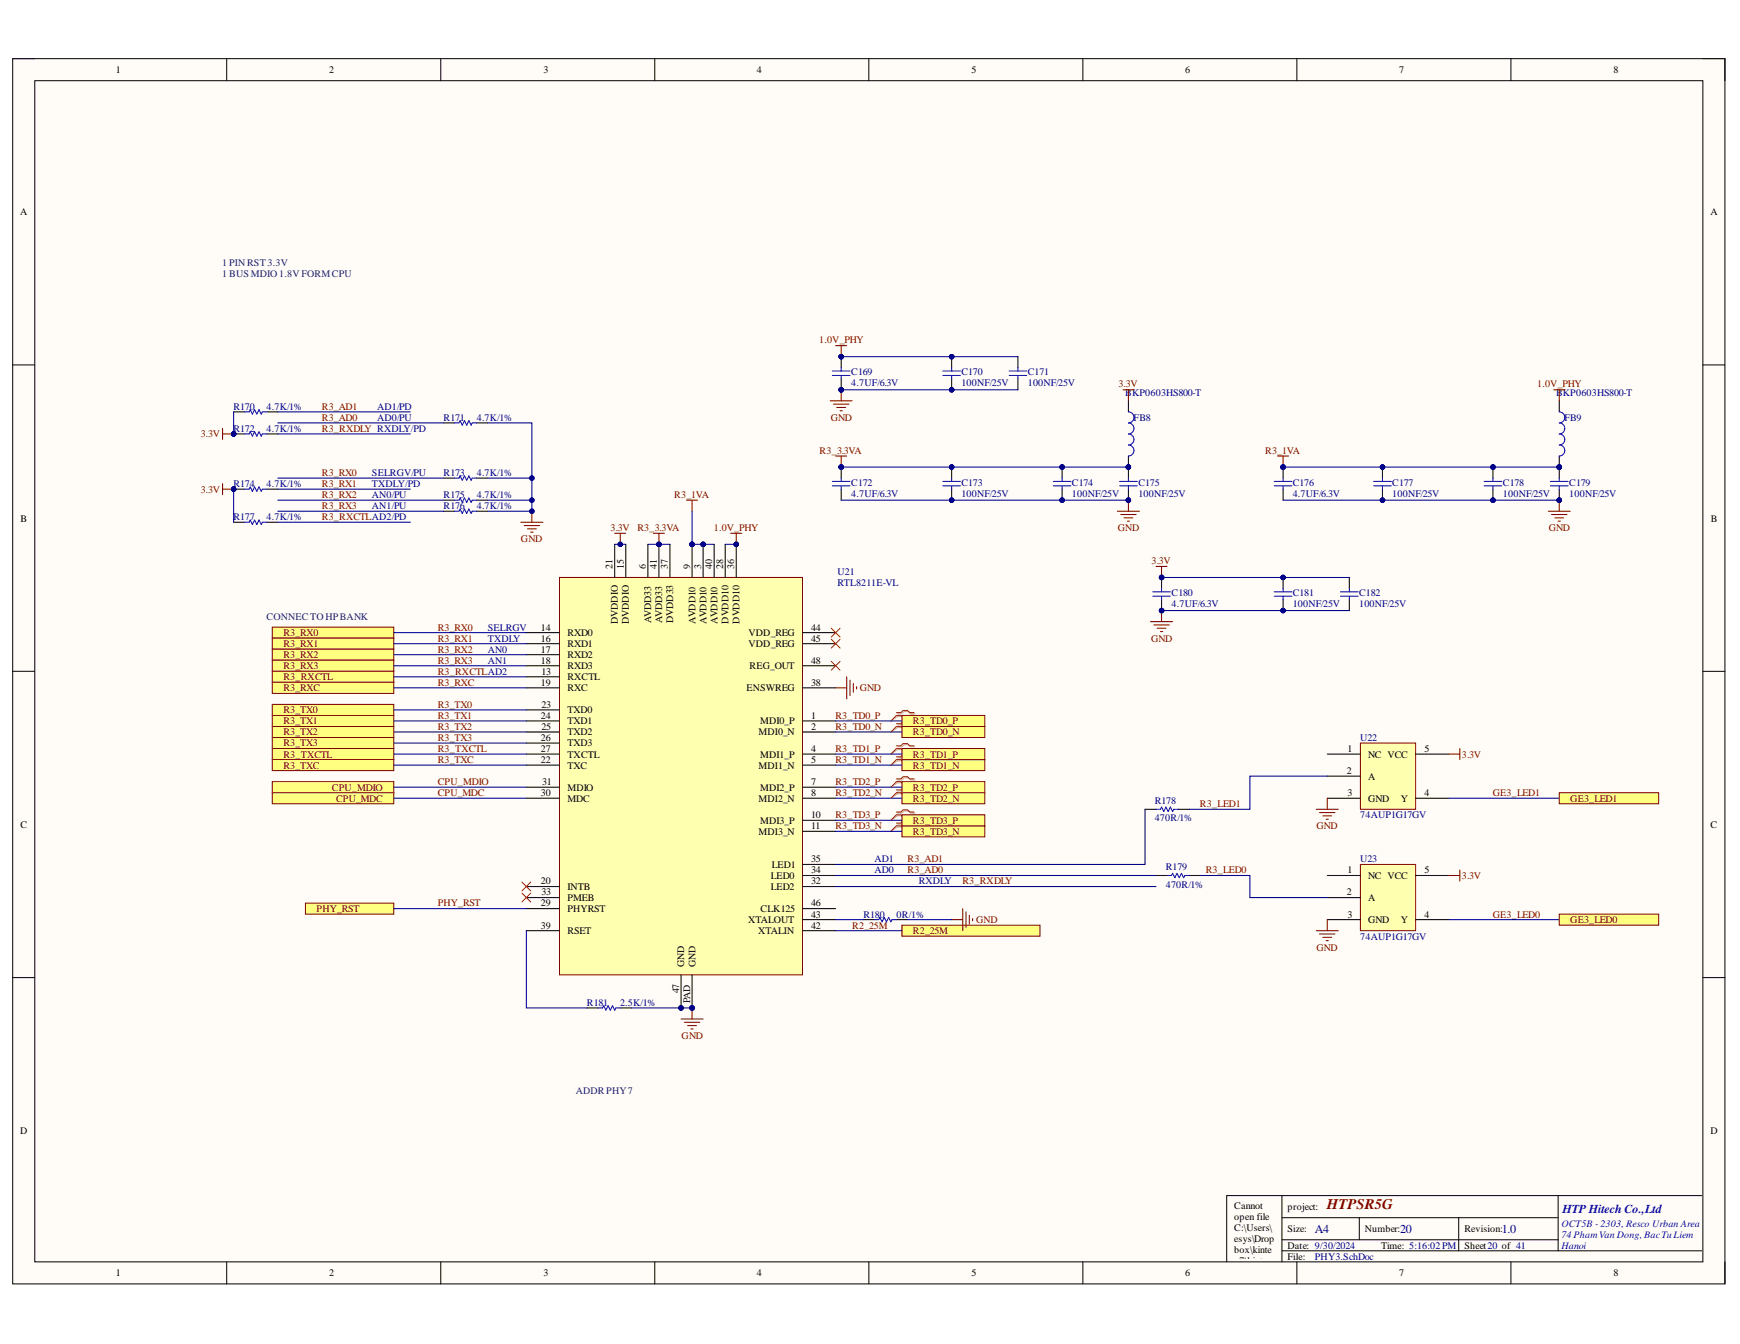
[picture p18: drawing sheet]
<svg xmlns="http://www.w3.org/2000/svg" width="279mm" height="216mm" viewBox="0 0 279 216" stroke-linecap="round" stroke-linejoin="round" font-family="sans-serif">
<defs><g id="words">
<text font-size="2.4" fill="#800000" x="213.1" y="194.2">HTPSR5G</text>
<text font-size="1.9" fill="#00f" x="250.9" y="194.8">HTP Hitech Co.,Ltd</text>
<g font-size="1.9" fill="#000080">
<text x="211.1" y="198">A4</text>
<text x="224.8" y="198">20</text>
<text x="241.2" y="198">1.0</text>
</g>
<g font-size="1.6">
<text x="18.6" y="11.8">1</text>
<text x="52.9" y="11.8">2</text>
<text x="87.3" y="11.8">3</text>
<text x="121.6" y="11.8">4</text>
<text x="156" y="11.8">5</text>
<text x="190.3" y="11.8">6</text>
<text x="224.7" y="11.8">7</text>
<text x="259.1" y="11.8">8</text>
<text x="3.2" y="34.6">A</text>
<text x="274.7" y="34.6">A</text>
<text x="3.3" y="83.8">B</text>
<text x="274.7" y="83.8">B</text>
<text x="98.4" y="91.3" transform="rotate(-90 98.4 91.3)">21</text>
<text x="100.2" y="91.3" transform="rotate(-90 100.2 91.3)">15</text>
<text x="103.7" y="91.3" transform="rotate(-90 103.7 91.3)">6</text>
<text x="105.5" y="91.3" transform="rotate(-90 105.5 91.3)">41</text>
<text x="107.3" y="91.3" transform="rotate(-90 107.3 91.3)">37</text>
<text x="110.8" y="91.3" transform="rotate(-90 110.8 91.3)">9</text>
<text x="112.6" y="91.3" transform="rotate(-90 112.6 91.3)">3</text>
<text x="114.4" y="91.3" transform="rotate(-90 114.4 91.3)">40</text>
<text x="116.1" y="91.3" transform="rotate(-90 116.1 91.3)">28</text>
<text x="117.9" y="91.3" transform="rotate(-90 117.9 91.3)">36</text>
<text x="86.9" y="101.3">14</text>
<text x="99.2" y="100.3" transform="rotate(-90 99.2 100.3)">DVDDIO</text>
<text x="101" y="100.3" transform="rotate(-90 101 100.3)">DVDDIO</text>
<text x="104.5" y="100.1" transform="rotate(-90 104.5 100.1)">AVDD33</text>
<text x="106.3" y="100.1" transform="rotate(-90 106.3 100.1)">AVDD33</text>
<text x="108.1" y="100.1" transform="rotate(-90 108.1 100.1)">DVDD33</text>
<text x="111.7" y="100.2" transform="rotate(-90 111.7 100.2)">AVDD10</text>
<text x="113.4" y="100.2" transform="rotate(-90 113.4 100.2)">AVDD10</text>
<text x="115.2" y="100.2" transform="rotate(-90 115.2 100.2)">AVDD10</text>
<text x="117" y="100.2" transform="rotate(-90 117 100.2)">DVDD10</text>
<text x="118.8" y="100.2" transform="rotate(-90 118.8 100.2)">DVDD10</text>
<text x="130.3" y="101.3">44</text>
<text x="86.9" y="103.1">16</text>
<text x="86.9" y="104.9">17</text>
<text x="86.9" y="106.6">18</text>
<text x="91.1" y="102.2">RXD0</text>
<text x="91.1" y="103.9">RXD1</text>
<text x="91.1" y="105.7">RXD2</text>
<text x="91.1" y="107.5">RXD3</text>
<text x="120.2" y="102.2">VDD_REG</text>
<text x="120.2" y="103.9">VDD_REG</text>
<text x="120.4" y="107.5">REG_OUT</text>
<text x="130.3" y="106.6">48</text>
<text x="130.3" y="103.1">45</text>
<text x="86.9" y="110.2">19</text>
<text x="87" y="108.4">13</text>
<text x="87" y="113.7">23</text>
<text x="91.1" y="109.3">RXCTL</text>
<text x="91.1" y="111">RXC</text>
<text x="119.9" y="111">ENSWREG</text>
<text x="130.3" y="110.2">38</text>
<text x="86.9" y="115.4">24</text>
<text x="86.9" y="119">26</text>
<text x="87" y="117.2">25</text>
<text x="91.1" y="114.6">TXD0</text>
<text x="91.1" y="116.4">TXD1</text>
<text x="91.1" y="118.1">TXD2</text>
<text x="91.1" y="119.9">TXD3</text>
<text x="121.8" y="118.1">MDI0_N</text>
<text x="122.1" y="116.4">MDI0_P</text>
<text x="130.3" y="115.4">1</text>
<text x="130.3" y="117.2">2</text>
<text x="86.9" y="120.8">27</text>
<text x="86.9" y="122.5">22</text>
<text x="91.1" y="121.7">TXCTL</text>
<text x="91.1" y="123.5">TXC</text>
<text x="121.8" y="123.5">MDI1_N</text>
<text x="122.1" y="121.7">MDI1_P</text>
<text x="130.3" y="120.8">4</text>
<text x="130.3" y="122.5">5</text>
<text x="216.3" y="124.3">2</text>
<text x="216.4" y="120.8">1</text>
<text x="219.7" y="121.7">NC VCC</text>
<text x="219.7" y="125.2">A</text>
<text x="228.7" y="120.8">5</text>
<text x="86.9" y="127.9">30</text>
<text x="87" y="126.1">31</text>
<text x="91.1" y="127">MDIO</text>
<text x="91.1" y="128.8">MDC</text>
<text x="121.8" y="128.8">MDI2_N</text>
<text x="122.1" y="127">MDI2_P</text>
<text x="130.3" y="126.1">7</text>
<text x="130.3" y="127.9">8</text>
<text x="130.3" y="131.4">10</text>
<text x="216.4" y="127.9">3</text>
<text x="219.7" y="128.8">GND</text>
<text x="224.9" y="128.8">Y</text>
<text x="228.7" y="127.9">4</text>
<text x="3.3" y="133">C</text>
<text x="121.8" y="134.1">MDI3_N</text>
<text x="122.1" y="132.3">MDI3_P</text>
<text x="130.3" y="133.2">11</text>
<text x="274.7" y="133">C</text>
<text x="86.9" y="142.1">20</text>
<text x="87" y="143.8">33</text>
<text x="91.1" y="142.9">INTB</text>
<text x="123.8" y="141.2">LED0</text>
<text x="123.8" y="142.9">LED2</text>
<text x="123.9" y="139.4">LED1</text>
<text x="130.3" y="138.5">35</text>
<text x="130.3" y="140.3">34</text>
<text x="130.3" y="142.1">32</text>
<text x="216.3" y="143.8">2</text>
<text x="216.4" y="140.3">1</text>
<text x="219.7" y="141.2">NC VCC</text>
<text x="228.7" y="140.3">5</text>
<text x="86.9" y="145.6">29</text>
<text x="86.9" y="149.2">39</text>
<text x="91.1" y="144.7">PMEB</text>
<text x="91.1" y="146.5">PHYRST</text>
<text x="120.1" y="148.2">XTALOUT</text>
<text x="122.1" y="146.5">CLK125</text>
<text x="130.3" y="149.2">42</text>
<text x="130.3" y="147.4">43</text>
<text x="130.3" y="145.6">46</text>
<text x="216.4" y="147.4">3</text>
<text x="219.7" y="144.7">A</text>
<text x="219.7" y="148.2">GND</text>
<text x="224.9" y="148.2">Y</text>
<text x="228.7" y="147.4">4</text>
<text x="91.1" y="150">RSET</text>
<text x="109.9" y="155.3" transform="rotate(-90 109.9 155.3)">GND</text>
<text x="111.7" y="155.3" transform="rotate(-90 111.7 155.3)">GND</text>
<text x="121.7" y="150">XTALIN</text>
<text x="109" y="159.6" transform="rotate(-90 109 159.6)">47</text>
<text x="110.8" y="161.2" transform="rotate(-90 110.8 161.2)">PAD</text>
<text x="3.2" y="182.1">D</text>
<text x="274.7" y="182.1">D</text>
<text x="198.2" y="194.2">Cannot</text>
<text x="198.2" y="196">open file</text>
<text x="198.2" y="197.7">C:\Users\</text>
<text x="206.7" y="194.4">project:</text>
<text x="206.7" y="198">Size:</text>
<text x="219.2" y="198">Number:</text>
<text x="235.2" y="198">Revision:</text>
<text x="198.2" y="199.5">esys\Drop</text>
<text x="198.2" y="201.3">box\kinte</text>
<text x="198.2" y="203">x7\kintex</text>
<text x="206.7" y="200.6">Date: 9/30/2024</text>
<text x="206.7" y="202.4">File:</text>
<text x="221.8" y="200.6">Time: 5:16:02 PM</text>
<text x="235.2" y="200.6">Sheet20 of 41</text>
<text x="18.6" y="205">1</text>
<text x="52.9" y="205">2</text>
<text x="87.3" y="205">3</text>
<text x="121.6" y="205">4</text>
<text x="156" y="205">5</text>
<text x="190.3" y="205">6</text>
<text x="198.2" y="206.6">O.jpg.</text>
<text x="224.7" y="205">7</text>
<text x="259.1" y="205">8</text>
</g>
<g font-size="1.6" fill="#073763">
<text x="35.7" y="42.8">1 PIN RST 3.3V</text>
<text x="35.7" y="44.6">1 BUS MDIO 1.8V FORMCPU</text>
<text x="42.8" y="99.5">CONNEC TO HPBANK</text>
<text x="92.5" y="175.7">ADDR PHY7</text>
</g>
<g font-size="1.6" fill="#800000">
<text x="131.5" y="55.1">1.0V_PHY</text>
<text x="51.7" y="65.8">R3_AD1</text>
<text x="179.6" y="62.2">3.3V</text>
<text x="246.8" y="62.2">1.0V_PHY</text>
<text x="32.2" y="70.3">3.3V</text>
<text x="51.7" y="67.6">R3_AD0</text>
<text x="51.7" y="69.3">R3_RXDLY RXDLY/PD</text>
<text x="133.4" y="67.6">GND</text>
<text x="51.7" y="76.4">R3_RX0</text>
<text x="131.6" y="72.9">R3_3.3VA</text>
<text x="203.2" y="72.9">R3_1VA</text>
<text x="32.2" y="79.2">3.3V</text>
<text x="51.7" y="78.2">R3_RX1</text>
<text x="51.7" y="80">R3_RX2</text>
<text x="51.7" y="81.8">R3_RX3</text>
<text x="51.7" y="83.6">R3_RXCTLAD2/PD</text>
<text x="108.3" y="80">R3_1VA</text>
<text x="83.7" y="87.1">GND</text>
<text x="98" y="85.3">3.3V</text>
<text x="102.4" y="85.3">R3_3.3VA</text>
<text x="114.6" y="85.3">1.0V_PHY</text>
<text x="179.5" y="85.3">GND</text>
<text x="248.7" y="85.3">GND</text>
<text x="184.9" y="90.7">3.3V</text>
<text x="70.3" y="101.3">R3_RX0</text>
<text x="45.5" y="102.2">R3_RX0</text>
<text x="45.5" y="103.9">R3_RX1</text>
<text x="45.5" y="105.7">R3_RX2</text>
<text x="45.5" y="107.5">R3_RX3</text>
<text x="70.3" y="103.1">R3_RX1</text>
<text x="70.3" y="104.9">R3_RX2</text>
<text x="70.3" y="106.6">R3_RX3</text>
<text x="184.8" y="103.1">GND</text>
<text x="45.5" y="109.3">R3_RXCTL</text>
<text x="45.5" y="111">R3_RXC</text>
<text x="70.3" y="108.4">R3_RXCTLAD2</text>
<text x="70.3" y="110.2">R3_RXC</text>
<text x="70.3" y="113.7">R3_TX0</text>
<text x="138" y="111">GND</text>
<text x="45.5" y="114.6">R3_TX0</text>
<text x="45.5" y="116.4">R3_TX1</text>
<text x="45.5" y="118.1">R3_TX2</text>
<text x="45.5" y="119.9">R3_TX3</text>
<text x="70.3" y="115.4">R3_TX1</text>
<text x="70.3" y="117.2">R3_TX2</text>
<text x="70.3" y="119">R3_TX3</text>
<text x="134.2" y="115.4">R3_TD0_P</text>
<text x="134.2" y="117.2">R3_TD0_N</text>
<text x="146.6" y="116.4">R3_TD0_P</text>
<text x="146.6" y="118.1">R3_TD0_N</text>
<text x="45.5" y="121.7">R3_TXCTL</text>
<text x="45.5" y="123.5">R3_TXC</text>
<text x="70.3" y="120.8">R3_TXCTL</text>
<text x="70.3" y="122.5">R3_TXC</text>
<text x="134.2" y="122.5">R3_TD1_N</text>
<text x="134.2" y="120.8">R3_TD1_P</text>
<text x="146.6" y="123.5">R3_TD1_N</text>
<text x="146.6" y="121.7">R3_TD1_P</text>
<text x="234.7" y="121.7">3.3V</text>
<text x="53.3" y="127">CPU_MDIO</text>
<text x="54" y="128.8">CPU_MDC</text>
<text x="70.3" y="126.1">CPU_MDIO</text>
<text x="70.3" y="127.9">CPU_MDC</text>
<text x="134.2" y="126.1">R3_TD2_P</text>
<text x="134.2" y="127.9">R3_TD2_N</text>
<text x="134.2" y="131.4">R3_TD3_P</text>
<text x="146.6" y="127">R3_TD2_P</text>
<text x="146.6" y="128.8">R3_TD2_N</text>
<text x="192.7" y="129.6">R3_LED1</text>
<text x="239.7" y="127.9">GE3_LED1</text>
<text x="252.2" y="128.8">GE3_LED1</text>
<text x="134.2" y="133.2">R3_TD3_N</text>
<text x="146.6" y="134.1">R3_TD3_N</text>
<text x="146.6" y="132.3">R3_TD3_P</text>
<text x="211.4" y="133.2">GND</text>
<text x="145.7" y="140.3">R3_AD0</text>
<text x="145.7" y="138.5">R3_AD1</text>
<text x="154.5" y="142.1">R3_RXDLY</text>
<text x="193.6" y="140.3">R3_LED0</text>
<text x="234.7" y="141.2">3.3V</text>
<text x="50.8" y="146.5">PHY_RST</text>
<text x="70.3" y="145.6">PHY_RST</text>
<text x="136.9" y="149.2">R2_25M</text>
<text x="156.7" y="148.2">GND</text>
<text x="239.7" y="147.4">GE3_LED0</text>
<text x="252.2" y="148.2">GE3_LED0</text>
<text x="146.6" y="150">R2_25M</text>
<text x="211.4" y="152.7">GND</text>
<text x="109.5" y="166.9">GND</text>
</g>
<g font-size="1.6" fill="#000080">
<text x="37.5" y="65.8">R170</text>
<text x="42.8" y="65.8">4.7K/1%</text>
<text x="60.6" y="65.8">AD1/PD</text>
<text x="136.7" y="62.1">4.7UF/6.3V</text>
<text x="136.7" y="60.3">C169</text>
<text x="154.4" y="62.1">100NF/25V</text>
<text x="154.4" y="60.3">C170</text>
<text x="165" y="62.1">100NF/25V</text>
<text x="165" y="60.3">C171</text>
<text x="180.7" y="63.7">BKP0603HS800-T</text>
<text x="249.9" y="63.7">BKP0603HS800-T</text>
<text x="37.5" y="69.3">R172</text>
<text x="42.8" y="69.3">4.7K/1%</text>
<text x="60.6" y="67.6">AD0/PU</text>
<text x="71.2" y="67.6">R171</text>
<text x="76.6" y="67.6">4.7K/1%</text>
<text x="182" y="67.6">FB8</text>
<text x="251.2" y="67.6">FB9</text>
<text x="59.7" y="76.4">SELRGV/PU</text>
<text x="71.2" y="76.4">R173</text>
<text x="76.6" y="76.4">4.7K/1%</text>
<text x="37.5" y="78.2">R174</text>
<text x="37.5" y="83.6">R177</text>
<text x="42.8" y="78.2">4.7K/1%</text>
<text x="42.8" y="83.6">4.7K/1%</text>
<text x="59.7" y="78.2">TXDLY/PD</text>
<text x="59.7" y="80">AN0/PU</text>
<text x="59.7" y="81.8">AN1/PU</text>
<text x="71.2" y="80">R175</text>
<text x="71.2" y="81.8">R176</text>
<text x="76.6" y="80">4.7K/1%</text>
<text x="76.6" y="81.8">4.7K/1%</text>
<text x="136.7" y="79.8">4.7UF/6.3V</text>
<text x="136.7" y="78.1">C172</text>
<text x="154.4" y="79.8">100NF/25V</text>
<text x="154.4" y="78.1">C173</text>
<text x="172.1" y="79.8">100NF/25V</text>
<text x="172.1" y="78.1">C174</text>
<text x="182.8" y="79.8">100NF/25V</text>
<text x="182.8" y="78.1">C175</text>
<text x="207.6" y="79.8">4.7UF/6.3V</text>
<text x="207.6" y="78.1">C176</text>
<text x="223.6" y="79.8">100NF/25V</text>
<text x="223.6" y="78.1">C177</text>
<text x="241.3" y="79.8">100NF/25V</text>
<text x="241.3" y="78.1">C178</text>
<text x="252" y="79.8">100NF/25V</text>
<text x="252" y="78.1">C179</text>
<text x="134.5" y="92.4">U21</text>
<text x="134.5" y="94.2">RTL8211E-VL</text>
<text x="188.1" y="95.8">C180</text>
<text x="207.6" y="95.8">C181</text>
<text x="218.2" y="95.8">C182</text>
<text x="78.3" y="101.3">SELRGV</text>
<text x="188.1" y="97.6">4.7UF/6.3V</text>
<text x="207.6" y="97.6">100NF/25V</text>
<text x="218.2" y="97.6">100NF/25V</text>
<text x="78.3" y="103.1">TXDLY</text>
<text x="78.3" y="104.9">AN0</text>
<text x="78.3" y="106.6">AN1</text>
<text x="218.4" y="119">U22</text>
<text x="185.4" y="131.9">470R/1%</text>
<text x="185.4" y="129.1">R178</text>
<text x="218.4" y="131.4">74AUP1G17GV</text>
<text x="140.4" y="140.3">AD0</text>
<text x="140.4" y="138.5">AD1</text>
<text x="147.5" y="142.1">RXDLY</text>
<text x="187.2" y="142.6">470R/1%</text>
<text x="187.2" y="139.8">R179</text>
<text x="218.4" y="138.5">U23</text>
<text x="138.6" y="147.4">R180</text>
<text x="144" y="147.4">0R/1%</text>
<text x="218.4" y="150.9">74AUP1G17GV</text>
<text x="94.2" y="161.6">R181</text>
<text x="99.6" y="161.6">2.5K/1%</text>
<text x="211.1" y="202.4">PHY3.SchDoc</text>
</g>
<g font-size="1.6" fill="#00f">
<text x="250.7" y="197">OCT5B - 2303, Resco Urban Area</text>
<text x="250.7" y="198.8">74 Pham Van Dong,BacTu Liem</text>
<text x="250.7" y="200.6">Hanoi</text>
</g>
</g></defs>
<path d="M2 9.4h275v196.8h-275z" fill-rule="evenodd" fill="#fffcf8"/>
<path d="M2 9.4h275v196.8h-275z" fill="none" stroke="#000" stroke-width=".16"/>
<path d="M5.6 13h267.8v189.7h-267.8z" fill-rule="evenodd" fill="#fffcf8"/>
<g fill="none" stroke="#000" stroke-width=".16">
<path d="M2 9.4h3.6M5.6 13h267.8v189.7h-267.8zM36.4 9.4v3.6M70.8 9.4v3.6M105.1 9.4v3.6M139.5 9.4v3.6M173.9 9.4v3.6M208.2 9.4v3.6M242.6 9.4v3.6M273.4 9.4h3.6v3.6M2 58.6h3.6M273.4 58.6h3.6"/>
<path d="M2 107.8h3.6M273.4 107.8h3.6M2 157h3.6M273.4 157h3.6M36.4 202.7v3.5M70.8 202.7v3.5M105.1 202.7v3.5M139.5 202.7v3.5M173.9 202.7v3.5M208.2 202.7v3.5M242.6 202.7v3.5M277 202.7v3.5"/>
</g>
<circle cx="109.4" cy="161.9" r=".36" fill="#000080"/>
<circle cx="109.4" cy="161.9" r=".36" fill="none" stroke="#000080" stroke-width=".16"/>
<circle cx="111.1" cy="161.9" r=".35" fill="#000080"/>
<circle cx="111.1" cy="161.9" r=".35" fill="none" stroke="#000080" stroke-width=".16"/>
<circle cx="105.8" cy="87.4" r=".36" fill="#000080"/>
<circle cx="105.8" cy="87.4" r=".36" fill="none" stroke="#000080" stroke-width=".16"/>
<circle cx="111.1" cy="87.4" r=".35" fill="#000080"/>
<circle cx="111.1" cy="87.4" r=".35" fill="none" stroke="#000080" stroke-width=".16"/>
<circle cx="112.9" cy="87.4" r=".35" fill="#000080"/>
<circle cx="112.9" cy="87.4" r=".35" fill="none" stroke="#000080" stroke-width=".16"/>
<circle cx="118.2" cy="87.4" r=".35" fill="#000080"/>
<circle cx="118.2" cy="87.4" r=".35" fill="none" stroke="#000080" stroke-width=".16"/>
<path d="M89.8 92.8h39.1v63.8h-39.1z" fill-rule="evenodd" fill="#ffffb0"/>
<path d="M89.8 92.8h39.1v63.8h-39.1z" fill="none" stroke="#800000" stroke-width=".16"/>
<g fill="none" stroke="#000" stroke-width=".17">
<path d="M84.5 101.6h5.3M84.5 103.4h5.3M84.5 105.2h5.3M84.5 106.9h5.3M84.5 108.7h5.3M84.5 110.5h5.3M84.5 114h5.3M84.5 115.8h5.3M84.5 117.6h5.3M84.5 119.4h5.3M128.9 110.5h5.3M84.5 121.1h5.3"/>
<path d="M84.5 122.9h5.3M84.5 126.5h5.3M84.5 128.2h5.3M84.5 142.4h5.3M84.5 144.2h5.3M84.5 146h5.3M109.4 156.6v5.3M128.9 146h5.3M128.9 149.5h5.3M128.9 147.7h5.3"/>
</g>
<circle cx="109.4" cy="161.9" r=".36" fill="#000080"/>
<circle cx="109.4" cy="161.9" r=".36" fill="none" stroke="#000080" stroke-width=".16"/>
<path d="M111.1 156.6v5.3" fill="none" stroke="#000" stroke-width=".17"/>
<circle cx="111.1" cy="161.9" r=".35" fill="#000080"/>
<circle cx="111.1" cy="161.9" r=".35" fill="none" stroke="#000080" stroke-width=".16"/>
<g fill="none" stroke="#000" stroke-width=".17">
<path d="M104 87.4v5.4M105.8 87.4v5.4M128.9 106.9h5.3M128.9 115.8h5.3M128.9 117.6h5.3M128.9 101.6h5.3M128.9 103.4h5.3M128.9 138.9h5.3M128.9 121.1h5.3M128.9 122.9h5.3M128.9 126.5h5.3M128.9 128.2h5.3"/>
<path d="M128.9 131.8h5.3M128.9 133.5h5.3M84.5 149.5h5.3M128.9 140.6h5.3M128.9 142.4h5.3"/>
</g>
<circle cx="105.8" cy="87.4" r=".36" fill="#000080"/>
<circle cx="105.8" cy="87.4" r=".36" fill="none" stroke="#000080" stroke-width=".16"/>
<path d="M111.1 87.4v5.4" fill="none" stroke="#000" stroke-width=".17"/>
<circle cx="111.1" cy="87.4" r=".35" fill="#000080"/>
<circle cx="111.1" cy="87.4" r=".35" fill="none" stroke="#000080" stroke-width=".16"/>
<path d="M112.9 87.4v5.4" fill="none" stroke="#000" stroke-width=".17"/>
<circle cx="112.9" cy="87.4" r=".35" fill="#000080"/>
<circle cx="112.9" cy="87.4" r=".35" fill="none" stroke="#000080" stroke-width=".16"/>
<path d="M98.7 87.4v5.4M100.5 87.4v5.4M114.7 87.4v5.4M116.4 87.4v5.4M118.2 87.4v5.4" fill="none" stroke="#000" stroke-width=".17"/>
<circle cx="118.2" cy="87.4" r=".35" fill="#000080"/>
<circle cx="118.2" cy="87.4" r=".35" fill="none" stroke="#000080" stroke-width=".16"/>
<path d="M107.6 87.4v5.4" fill="none" stroke="#000" stroke-width=".17"/>
<path d="M109.4 163.7h3.5M109.9 164.2h2.5M110.4 164.8h1.4M111 165.3h.3M111.1 161.9v1.8" fill="none" stroke="#800000" stroke-width=".17"/>
<circle cx="111.1" cy="161.9" r=".35" fill="#000080"/>
<circle cx="111.1" cy="161.9" r=".35" fill="none" stroke="#000080" stroke-width=".16"/>
<path d="M133.5 100.9l1.4 1.4M133.5 102.7l1.4 1.4M133.5 106.2l1.4 1.5M134.9 100.9l-1.4 1.4M134.9 102.7l-1.4 1.4M134.9 106.2l-1.4 1.5M83.8 143.5l1.4 1.4M85.2 143.5l-1.4 1.4" fill="none" stroke="#f00" stroke-width=".16"/>
<path d="M104.9 85.7h1.8M105.8 85.7v1.7M134.2 110.5h1.8M136 108.7v3.6M136.5 109.3v2.4M137 109.8v1.4M137.6 110.3v.4" fill="none" stroke="#800000" stroke-width=".17"/>
<circle cx="105.8" cy="87.4" r=".36" fill="#000080"/>
<circle cx="105.8" cy="87.4" r=".36" fill="none" stroke="#000080" stroke-width=".16"/>
<path d="M43.7 100.7h19.5v1.8h-19.5z" fill-rule="evenodd" fill="#ffff80"/>
<path d="M43.7 100.7h19.5v1.8h-19.5z" fill="none" stroke="#800000" stroke-width=".16"/>
<path d="M43.7 102.5h19.5v1.8h-19.5z" fill-rule="evenodd" fill="#ffff80"/>
<path d="M43.7 102.5h19.5v1.8h-19.5z" fill="none" stroke="#800000" stroke-width=".16"/>
<path d="M43.7 104.3h19.5v1.8h-19.5z" fill-rule="evenodd" fill="#ffff80"/>
<path d="M43.7 104.3h19.5v1.8h-19.5z" fill="none" stroke="#800000" stroke-width=".16"/>
<path d="M43.7 106.1h19.5v1.7h-19.5z" fill-rule="evenodd" fill="#ffff80"/>
<path d="M43.7 106.1h19.5v1.7h-19.5z" fill="none" stroke="#800000" stroke-width=".16"/>
<path d="M43.7 107.8h19.5v1.8h-19.5z" fill-rule="evenodd" fill="#ffff80"/>
<path d="M43.7 107.8h19.5v1.8h-19.5z" fill="none" stroke="#800000" stroke-width=".16"/>
<path d="M43.7 109.6h19.5v1.8h-19.5z" fill-rule="evenodd" fill="#ffff80"/>
<path d="M43.7 109.6h19.5v1.8h-19.5z" fill="none" stroke="#800000" stroke-width=".16"/>
<path d="M43.7 113.2h19.5v1.7h-19.5z" fill-rule="evenodd" fill="#ffff80"/>
<path d="M43.7 113.2h19.5v1.7h-19.5z" fill="none" stroke="#800000" stroke-width=".16"/>
<path d="M43.7 114.9h19.5v1.8h-19.5z" fill-rule="evenodd" fill="#ffff80"/>
<path d="M43.7 114.9h19.5v1.8h-19.5z" fill="none" stroke="#800000" stroke-width=".16"/>
<path d="M43.7 116.7h19.5v1.8h-19.5z" fill-rule="evenodd" fill="#ffff80"/>
<path d="M43.7 116.7h19.5v1.8h-19.5z" fill="none" stroke="#800000" stroke-width=".16"/>
<path d="M43.7 118.5h19.5v1.7h-19.5z" fill-rule="evenodd" fill="#ffff80"/>
<path d="M43.7 118.5h19.5v1.7h-19.5z" fill="none" stroke="#800000" stroke-width=".16"/>
<path d="M43.7 120.2h19.5v1.8h-19.5z" fill-rule="evenodd" fill="#ffff80"/>
<path d="M43.7 120.2h19.5v1.8h-19.5z" fill="none" stroke="#800000" stroke-width=".16"/>
<path d="M43.7 122h19.5v1.8h-19.5z" fill-rule="evenodd" fill="#ffff80"/>
<path d="M43.7 122h19.5v1.8h-19.5z" fill="none" stroke="#800000" stroke-width=".16"/>
<g fill="none" stroke="#d0a19e" stroke-width=".17">
<path d="M144.1 114.7h.7l.4-.4h.7l.4 .4h.7M144.1 115.1h.7l.4 .4h.7l.4-.4h.7M144.1 116.4h.7l.4-.3h.7l.4 .3h.7M144.1 116.9h.7l.4 .3h.7l.4-.3h.7M144.1 120h.7l.4-.4h.7l.4 .4h.7M144.1 120.4h.7l.4 .4h.7l.4-.4h.7M144.1 121.8h.7l.4-.4h.7l.4 .4h.7M144.1 122.2h.7l.4 .4h.7l.4-.4h.7M144.1 125.3h.7l.4-.4h.7l.4 .4h.7M144.1 125.7h.7l.4 .4h.7l.4-.4h.7M144.1 127.1h.7l.4-.4h.7l.4 .4h.7M144.1 127.5h.7l.4 .4h.7l.4-.4h.7"/>
<path d="M144.1 130.6h.7l.4-.3h.7l.4 .3h.7M144.1 131.1h.7l.4 .3h.7l.4-.3h.7M144.1 132.4h.7l.4-.4h.7l.4 .4h.7M144.1 132.8h.7l.4 .4h.7l.4-.4h.7"/>
</g>
<path d="M144.1 115.1l-1 .7M144.1 116.9l-1 .7M144.1 120.4l-1 .7M144.1 122.2l-1 .7M144.1 125.7l-1 .8M144.1 127.5l-1 .7M144.1 131.1l-1 .7M144.1 132.8l-1 .7" fill="none" stroke="#d0a19e" stroke-width=".16"/>
<g fill="none" stroke="#f00" stroke-width=".17">
<path d="M143.9 114.5h.8l.3-.4h.7l.4 .4h.7M143.9 114.9h.8l.3 .4h.7l.4-.4h.7M143.9 116.3h.8l.3-.4h.7l.4 .4h.7M143.9 116.7h.8l.3 .4h.7l.4-.4h.7M143.9 119.8h.8l.3-.4h.7l.4 .4h.7M143.9 120.2h.8l.3 .4h.7l.4-.4h.7M143.9 121.6h.8l.3-.4h.7l.4 .4h.7M143.9 122h.8l.3 .4h.7l.4-.4h.7M143.9 125.1h.8l.3-.3h.7l.4 .3h.7M143.9 125.6h.8l.3 .3h.7l.4-.3h.7M143.9 126.9h.8l.3-.4h.7l.4 .4h.7M143.9 127.3h.8l.3 .4h.7l.4-.4h.7"/>
<path d="M143.9 130.4h.8l.3-.3h.7l.4 .3h.7M143.9 130.9h.8l.3 .3h.7l.4-.3h.7M143.9 132.2h.8l.3-.3h.7l.4 .3h.7M143.9 132.7h.8l.3 .3h.7l.4-.3h.7"/>
</g>
<path d="M143.9 114.9l-.8 .9M143.9 116.7l-.8 .9M143.9 120.2l-.8 .9M143.9 122l-.8 .9M143.9 125.6l-.8 .9M143.9 127.3l-.8 .9M143.9 130.9l-.8 .9M143.9 132.7l-.8 .8M83.8 141.7l1.4 1.4M85.2 141.7l-1.4 1.4" fill="none" stroke="#f00" stroke-width=".16"/>
<path d="M49 145.1h14.2v1.7h-14.2z" fill-rule="evenodd" fill="#ffff80"/>
<path d="M49 145.1h14.2v1.7h-14.2z" fill="none" stroke="#800000" stroke-width=".16"/>
<path d="M183.9 130h1.7M189.2 130h1.8M185.6 140.6h1.8M191 140.6h1.7M94.3 161.9h1.7M99.6 161.9h1.8" fill="none" stroke="#000" stroke-width=".17"/>
<path d="M185.6 130h.7l.2-.4 .4 .8 .3-.8 .4 .8 .3-.8 .4 .8 .2-.4h.7M187.4 140.6h.7l.2-.3 .3 .7 .4-.7 .4 .7 .3-.7 .4 .7 .1-.4h.8M96 161.9h.8l.1-.3 .4 .7 .3-.7 .4 .7 .4-.7 .3 .7 .2-.4h.7" fill="none" stroke="#00f" stroke-width=".17"/>
<circle cx="206" cy="98.1" r=".35" fill="#000080"/>
<circle cx="206" cy="98.1" r=".35" fill="none" stroke="#000080" stroke-width=".16"/>
<circle cx="206" cy="92.8" r=".35" fill="#000080"/>
<circle cx="206" cy="92.8" r=".35" fill="none" stroke="#000080" stroke-width=".16"/>
<path d="M206 96.3v1.8" fill="none" stroke="#000" stroke-width=".17"/>
<circle cx="206" cy="98.1" r=".35" fill="#000080"/>
<circle cx="206" cy="98.1" r=".35" fill="none" stroke="#000080" stroke-width=".16"/>
<path d="M206 92.8v1.7" fill="none" stroke="#000" stroke-width=".17"/>
<circle cx="206" cy="92.8" r=".35" fill="#000080"/>
<circle cx="206" cy="92.8" r=".35" fill="none" stroke="#000080" stroke-width=".16"/>
<path d="M204.6 95.1h2.8M204.6 95.8h2.8M206 94.5v.6M206 95.8v.5M215.3 95.1h2.8M215.3 95.8h2.8M216.7 94.5v.6M216.7 95.8v.5" fill="none" stroke="#00f" stroke-width=".17"/>
<path d="M216.7 92.8v1.7M216.7 96.3v1.8" fill="none" stroke="#000" stroke-width=".17"/>
<path d="M184.7 99.9h3.6M186.5 98.1v1.8M185.3 100.4h2.5M185.8 100.9h1.4M186.3 101.5h.4" fill="none" stroke="#800000" stroke-width=".17"/>
<circle cx="186.5" cy="98.1" r=".35" fill="#000080"/>
<circle cx="186.5" cy="98.1" r=".35" fill="none" stroke="#000080" stroke-width=".16"/>
<path d="M134.2 73.3h1.8M135.1 73.3v1.7" fill="none" stroke="#800000" stroke-width=".17"/>
<circle cx="135.1" cy="75" r=".36" fill="#000080"/>
<circle cx="135.1" cy="75" r=".36" fill="none" stroke="#000080" stroke-width=".16"/>
<circle cx="170.5" cy="80.3" r=".35" fill="#000080"/>
<circle cx="170.5" cy="80.3" r=".35" fill="none" stroke="#000080" stroke-width=".16"/>
<circle cx="170.5" cy="75" r=".36" fill="#000080"/>
<circle cx="170.5" cy="75" r=".36" fill="none" stroke="#000080" stroke-width=".16"/>
<path d="M170.5 78.6v1.7" fill="none" stroke="#000" stroke-width=".17"/>
<circle cx="170.5" cy="80.3" r=".35" fill="#000080"/>
<circle cx="170.5" cy="80.3" r=".35" fill="none" stroke="#000080" stroke-width=".16"/>
<path d="M170.5 75v1.8" fill="none" stroke="#000" stroke-width=".17"/>
<circle cx="170.5" cy="75" r=".36" fill="#000080"/>
<circle cx="170.5" cy="75" r=".36" fill="none" stroke="#000080" stroke-width=".16"/>
<path d="M169.1 77.3h2.9M169.1 78h2.9M170.5 76.8v.5M170.5 78v.6" fill="none" stroke="#00f" stroke-width=".17"/>
<circle cx="181.2" cy="80.4" r=".35" fill="#000080"/>
<circle cx="181.2" cy="80.4" r=".35" fill="none" stroke="#000080" stroke-width=".16"/>
<circle cx="181.2" cy="75" r=".36" fill="#000080"/>
<circle cx="181.2" cy="75" r=".36" fill="none" stroke="#000080" stroke-width=".16"/>
<path d="M181.2 78.6v1.7" fill="none" stroke="#000" stroke-width=".17"/>
<circle cx="181.2" cy="80.4" r=".35" fill="#000080"/>
<circle cx="181.2" cy="80.4" r=".35" fill="none" stroke="#000080" stroke-width=".16"/>
<path d="M181.2 75v1.8" fill="none" stroke="#000" stroke-width=".17"/>
<circle cx="181.2" cy="75" r=".36" fill="#000080"/>
<circle cx="181.2" cy="75" r=".36" fill="none" stroke="#000080" stroke-width=".16"/>
<path d="M179.8 77.3h2.8M179.8 78h2.8M181.2 76.8v.5M181.2 78v.6" fill="none" stroke="#00f" stroke-width=".17"/>
<path d="M179.4 82.1h3.6M180 82.7h2.4M180.5 83.2h1.4M181 83.7h.4M181.2 80.3v1.8" fill="none" stroke="#800000" stroke-width=".17"/>
<circle cx="181.2" cy="80.4" r=".35" fill="#000080"/>
<circle cx="181.2" cy="80.4" r=".35" fill="none" stroke="#000080" stroke-width=".16"/>
<circle cx="152.8" cy="80.3" r=".35" fill="#000080"/>
<circle cx="152.8" cy="80.3" r=".35" fill="none" stroke="#000080" stroke-width=".16"/>
<circle cx="152.8" cy="75" r=".36" fill="#000080"/>
<circle cx="152.8" cy="75" r=".36" fill="none" stroke="#000080" stroke-width=".16"/>
<path d="M152.8 78.6v1.7" fill="none" stroke="#000" stroke-width=".17"/>
<circle cx="152.8" cy="80.3" r=".35" fill="#000080"/>
<circle cx="152.8" cy="80.3" r=".35" fill="none" stroke="#000080" stroke-width=".16"/>
<path d="M152.8 75v1.8" fill="none" stroke="#000" stroke-width=".17"/>
<circle cx="152.8" cy="75" r=".36" fill="#000080"/>
<circle cx="152.8" cy="75" r=".36" fill="none" stroke="#000080" stroke-width=".16"/>
<path d="M151.4 77.3h2.8M151.4 78h2.8M152.8 76.8v.5M152.8 78v.6" fill="none" stroke="#00f" stroke-width=".17"/>
<circle cx="152.8" cy="62.6" r=".35" fill="#000080"/>
<circle cx="152.8" cy="62.6" r=".35" fill="none" stroke="#000080" stroke-width=".16"/>
<circle cx="152.8" cy="57.3" r=".35" fill="#000080"/>
<circle cx="152.8" cy="57.3" r=".35" fill="none" stroke="#000080" stroke-width=".16"/>
<path d="M152.8 60.8v1.8" fill="none" stroke="#000" stroke-width=".17"/>
<circle cx="152.8" cy="62.6" r=".35" fill="#000080"/>
<circle cx="152.8" cy="62.6" r=".35" fill="none" stroke="#000080" stroke-width=".16"/>
<path d="M152.8 57.3v1.8" fill="none" stroke="#000" stroke-width=".17"/>
<circle cx="152.8" cy="57.3" r=".35" fill="#000080"/>
<circle cx="152.8" cy="57.3" r=".35" fill="none" stroke="#000080" stroke-width=".16"/>
<path d="M151.4 59.6h2.8M152.8 59.1v.5M162 59.6h2.9M163.5 59.1v.5M151.4 60.3h2.8M152.8 60.3v.5M162 60.3h2.9M163.5 60.3v.5" fill="none" stroke="#00f" stroke-width=".17"/>
<path d="M163.5 57.3v1.8M163.5 60.8v1.8" fill="none" stroke="#000" stroke-width=".17"/>
<path d="M133.3 64.4h3.5M133.8 64.9h2.5M134.4 65.5h1.4M134.9 66h.3M135.1 62.6v1.8" fill="none" stroke="#800000" stroke-width=".17"/>
<circle cx="135.1" cy="62.6" r=".35" fill="#000080"/>
<circle cx="135.1" cy="62.6" r=".35" fill="none" stroke="#000080" stroke-width=".16"/>
<circle cx="239.7" cy="80.4" r=".35" fill="#000080"/>
<circle cx="239.7" cy="80.4" r=".35" fill="none" stroke="#000080" stroke-width=".16"/>
<circle cx="239.7" cy="75" r=".36" fill="#000080"/>
<circle cx="239.7" cy="75" r=".36" fill="none" stroke="#000080" stroke-width=".16"/>
<path d="M239.7 78.6v1.7" fill="none" stroke="#000" stroke-width=".17"/>
<circle cx="239.7" cy="80.4" r=".35" fill="#000080"/>
<circle cx="239.7" cy="80.4" r=".35" fill="none" stroke="#000080" stroke-width=".16"/>
<path d="M239.7 75v1.8" fill="none" stroke="#000" stroke-width=".17"/>
<circle cx="239.7" cy="75" r=".36" fill="#000080"/>
<circle cx="239.7" cy="75" r=".36" fill="none" stroke="#000080" stroke-width=".16"/>
<path d="M238.3 77.3h2.8M238.3 78h2.8M239.7 76.8v.5M239.7 78v.6" fill="none" stroke="#00f" stroke-width=".17"/>
<circle cx="250.4" cy="80.4" r=".35" fill="#000080"/>
<circle cx="250.4" cy="80.4" r=".35" fill="none" stroke="#000080" stroke-width=".16"/>
<circle cx="250.4" cy="75" r=".36" fill="#000080"/>
<circle cx="250.4" cy="75" r=".36" fill="none" stroke="#000080" stroke-width=".16"/>
<path d="M250.4 78.6v1.7" fill="none" stroke="#000" stroke-width=".17"/>
<circle cx="250.4" cy="80.4" r=".35" fill="#000080"/>
<circle cx="250.4" cy="80.4" r=".35" fill="none" stroke="#000080" stroke-width=".16"/>
<path d="M250.4 75v1.8" fill="none" stroke="#000" stroke-width=".17"/>
<circle cx="250.4" cy="75" r=".36" fill="#000080"/>
<circle cx="250.4" cy="75" r=".36" fill="none" stroke="#000080" stroke-width=".16"/>
<path d="M248.9 77.3h2.9M248.9 78h2.9M250.4 76.8v.5M250.4 78v.6" fill="none" stroke="#00f" stroke-width=".17"/>
<path d="M248.6 82.1h3.5M249.1 82.7h2.5M249.7 83.2h1.4M250.2 83.7h.3M250.4 80.3v1.8" fill="none" stroke="#800000" stroke-width=".17"/>
<circle cx="250.4" cy="80.4" r=".35" fill="#000080"/>
<circle cx="250.4" cy="80.4" r=".35" fill="none" stroke="#000080" stroke-width=".16"/>
<circle cx="222" cy="80.4" r=".35" fill="#000080"/>
<circle cx="222" cy="80.4" r=".35" fill="none" stroke="#000080" stroke-width=".16"/>
<circle cx="222" cy="75" r=".36" fill="#000080"/>
<circle cx="222" cy="75" r=".36" fill="none" stroke="#000080" stroke-width=".16"/>
<path d="M222 78.6v1.7" fill="none" stroke="#000" stroke-width=".17"/>
<circle cx="222" cy="80.4" r=".35" fill="#000080"/>
<circle cx="222" cy="80.4" r=".35" fill="none" stroke="#000080" stroke-width=".16"/>
<path d="M222 75v1.8" fill="none" stroke="#000" stroke-width=".17"/>
<circle cx="222" cy="75" r=".36" fill="#000080"/>
<circle cx="222" cy="75" r=".36" fill="none" stroke="#000080" stroke-width=".16"/>
<path d="M220.6 77.3h2.8M220.6 78h2.8M222 76.8v.5M222 78v.6" fill="none" stroke="#00f" stroke-width=".17"/>
<path d="M205.1 73.3h1.8M206 73.3v1.7" fill="none" stroke="#800000" stroke-width=".17"/>
<circle cx="206" cy="75" r=".36" fill="#000080"/>
<circle cx="206" cy="75" r=".36" fill="none" stroke="#000080" stroke-width=".16"/>
<circle cx="135.1" cy="62.6" r=".35" fill="#000080"/>
<circle cx="135.1" cy="62.6" r=".35" fill="none" stroke="#000080" stroke-width=".16"/>
<circle cx="135.1" cy="57.3" r=".35" fill="#000080"/>
<circle cx="135.1" cy="57.3" r=".35" fill="none" stroke="#000080" stroke-width=".16"/>
<path d="M135.1 60.8v1.8" fill="none" stroke="#000" stroke-width=".17"/>
<circle cx="135.1" cy="62.6" r=".35" fill="#000080"/>
<circle cx="135.1" cy="62.6" r=".35" fill="none" stroke="#000080" stroke-width=".16"/>
<path d="M135.1 57.3v1.8" fill="none" stroke="#000" stroke-width=".17"/>
<circle cx="135.1" cy="57.3" r=".35" fill="#000080"/>
<circle cx="135.1" cy="57.3" r=".35" fill="none" stroke="#000080" stroke-width=".16"/>
<path d="M133.7 59.6h2.8M135.1 59.1v.5M133.7 60.3h2.8M135.1 60.3v.5" fill="none" stroke="#00f" stroke-width=".17"/>
<circle cx="135.1" cy="75" r=".36" fill="#000080"/>
<circle cx="135.1" cy="75" r=".36" fill="none" stroke="#000080" stroke-width=".16"/>
<path d="M135.1 75v1.8M135.1 78.6v1.7" fill="none" stroke="#000" stroke-width=".17"/>
<circle cx="135.1" cy="75" r=".36" fill="#000080"/>
<circle cx="135.1" cy="75" r=".36" fill="none" stroke="#000080" stroke-width=".16"/>
<path d="M133.7 77.3h2.8M133.7 78h2.8M135.1 76.8v.5M135.1 78v.6" fill="none" stroke="#00f" stroke-width=".17"/>
<circle cx="206" cy="75" r=".36" fill="#000080"/>
<circle cx="206" cy="75" r=".36" fill="none" stroke="#000080" stroke-width=".16"/>
<path d="M206 75v1.8M206 78.6v1.7" fill="none" stroke="#000" stroke-width=".17"/>
<circle cx="206" cy="75" r=".36" fill="#000080"/>
<circle cx="206" cy="75" r=".36" fill="none" stroke="#000080" stroke-width=".16"/>
<path d="M204.6 77.3h2.8M204.6 78h2.8M206 76.8v.5M206 78v.6" fill="none" stroke="#00f" stroke-width=".17"/>
<circle cx="186.5" cy="98.1" r=".35" fill="#000080"/>
<circle cx="186.5" cy="98.1" r=".35" fill="none" stroke="#000080" stroke-width=".16"/>
<circle cx="186.5" cy="92.8" r=".35" fill="#000080"/>
<circle cx="186.5" cy="92.8" r=".35" fill="none" stroke="#000080" stroke-width=".16"/>
<path d="M186.5 96.3v1.8" fill="none" stroke="#000" stroke-width=".17"/>
<circle cx="186.5" cy="98.1" r=".35" fill="#000080"/>
<circle cx="186.5" cy="98.1" r=".35" fill="none" stroke="#000080" stroke-width=".16"/>
<path d="M186.5 92.8v1.7" fill="none" stroke="#000" stroke-width=".17"/>
<circle cx="186.5" cy="92.8" r=".35" fill="#000080"/>
<circle cx="186.5" cy="92.8" r=".35" fill="none" stroke="#000080" stroke-width=".16"/>
<path d="M185.1 95.1h2.8M185.1 95.8h2.8M186.5 94.5v.6M186.5 95.8v.5" fill="none" stroke="#00f" stroke-width=".17"/>
<circle cx="181.2" cy="75" r=".36" fill="#000080"/>
<circle cx="181.2" cy="75" r=".36" fill="none" stroke="#000080" stroke-width=".16"/>
<path d="M181.2 64.4v1.8M181.2 73.3v1.7" fill="none" stroke="#000" stroke-width=".17"/>
<circle cx="181.2" cy="75" r=".36" fill="#000080"/>
<circle cx="181.2" cy="75" r=".36" fill="none" stroke="#000080" stroke-width=".16"/>
<path d="M181.2 66.2a.89 .89 0 0 1 .9 .9 .89 .89 0 0 1-.9 .8 .89 .89 0 0 1 .9 .9 .89 .89 0 0 1-.9 .9 .88 .88 0 0 1 .9 .9 .88 .88 0 0 1-.9 .9 .89 .89 0 0 1 .9 .9 .89 .89 0 0 1-.9 .9" fill="none" stroke="#00f" stroke-width=".17"/>
<circle cx="250.4" cy="75" r=".36" fill="#000080"/>
<circle cx="250.4" cy="75" r=".36" fill="none" stroke="#000080" stroke-width=".16"/>
<path d="M250.4 64.4v1.8M250.4 73.3v1.7" fill="none" stroke="#000" stroke-width=".17"/>
<circle cx="250.4" cy="75" r=".36" fill="#000080"/>
<circle cx="250.4" cy="75" r=".36" fill="none" stroke="#000080" stroke-width=".16"/>
<path d="M39.3 66.2h.7l.2-.4 .3 .7 .4-.7 .3 .7 .4-.7 .3 .7 .2-.3h.7M250.4 66.2a.89 .89 0 0 1 .9 .9 .89 .89 0 0 1-.9 .8 .89 .89 0 0 1 .9 .9 .89 .89 0 0 1-.9 .9 .88 .88 0 0 1 .9 .9 .88 .88 0 0 1-.9 .9 .89 .89 0 0 1 .9 .9 .89 .89 0 0 1-.9 .9" fill="none" stroke="#00f" stroke-width=".17"/>
<path d="M180.3 62.6h1.8M181.2 62.6v1.8" fill="none" stroke="#800000" stroke-width=".17"/>
<path d="M37.5 66.2h1.8M42.8 66.2h1.8" fill="none" stroke="#000" stroke-width=".17"/>
<circle cx="37.5" cy="69.7" r=".35" fill="#000080"/>
<circle cx="37.5" cy="69.7" r=".35" fill="none" stroke="#000080" stroke-width=".16"/>
<path d="M37.5 69.7h1.8" fill="none" stroke="#000" stroke-width=".17"/>
<circle cx="37.5" cy="69.7" r=".35" fill="#000080"/>
<circle cx="37.5" cy="69.7" r=".35" fill="none" stroke="#000080" stroke-width=".16"/>
<path d="M42.8 69.7h1.8M71.2 67.9h1.8M71.2 76.8h1.8M76.5 67.9h1.8M76.5 76.8h1.8" fill="none" stroke="#000" stroke-width=".17"/>
<path d="M39.3 69.7h.7l.2-.3 .3 .7 .4-.7 .3 .7 .4-.7 .3 .7 .2-.4h.7M73 67.9h.7l.2-.3 .3 .7 .4-.7 .3 .7 .4-.7 .4 .7 .1-.4h.7M73 76.8h.7l.2-.4 .3 .8 .4-.8 .3 .8 .4-.8 .4 .8 .1-.4h.7" fill="none" stroke="#00f" stroke-width=".17"/>
<circle cx="37.5" cy="78.6" r=".36" fill="#000080"/>
<circle cx="37.5" cy="78.6" r=".36" fill="none" stroke="#000080" stroke-width=".16"/>
<path d="M37.5 78.6h1.8" fill="none" stroke="#000" stroke-width=".17"/>
<circle cx="37.5" cy="78.6" r=".36" fill="#000080"/>
<circle cx="37.5" cy="78.6" r=".36" fill="none" stroke="#000080" stroke-width=".16"/>
<path d="M42.8 78.6h1.8M37.5 83.9h1.8M42.8 83.9h1.8M71.2 80.3h1.8M71.2 82.1h1.8M76.5 80.3h1.8M76.5 82.1h1.8" fill="none" stroke="#000" stroke-width=".17"/>
<path d="M39.3 78.6h.7l.2-.4 .3 .7 .4-.7 .3 .7 .4-.7 .3 .7 .2-.3h.7M39.3 83.9h.7l.2-.4 .3 .7 .4-.7 .3 .7 .4-.7 .3 .7 .2-.3h.7M73 80.3h.7l.2-.3 .3 .7 .4-.7 .3 .7 .4-.7 .4 .7 .1-.4h.7M73 82.1h.7l.2-.3 .3 .7 .4-.7 .3 .7 .4-.7 .4 .7 .1-.4h.7" fill="none" stroke="#00f" stroke-width=".17"/>
<path d="M83.6 83.9h3.6M84.2 84.4h2.4M84.7 85h1.4M85.2 85.5h.4M85.4 82.1v1.8" fill="none" stroke="#800000" stroke-width=".17"/>
<circle cx="85.4" cy="82.1" r=".35" fill="#000080"/>
<circle cx="85.4" cy="82.1" r=".35" fill="none" stroke="#000080" stroke-width=".16"/>
<path d="M35.7 68.8v1.8M35.7 69.7h1.8" fill="none" stroke="#800000" stroke-width=".17"/>
<circle cx="37.5" cy="69.7" r=".35" fill="#000080"/>
<circle cx="37.5" cy="69.7" r=".35" fill="none" stroke="#000080" stroke-width=".16"/>
<path d="M110.2 80.3h1.8M111.1 80.3v1.8M117.3 85.7h1.8M118.2 85.7v1.7" fill="none" stroke="#800000" stroke-width=".17"/>
<circle cx="118.2" cy="87.4" r=".35" fill="#000080"/>
<circle cx="118.2" cy="87.4" r=".35" fill="none" stroke="#000080" stroke-width=".16"/>
<path d="M134.2 55.5h1.8M135.1 55.5v1.8" fill="none" stroke="#800000" stroke-width=".17"/>
<circle cx="135.1" cy="57.3" r=".35" fill="#000080"/>
<circle cx="135.1" cy="57.3" r=".35" fill="none" stroke="#000080" stroke-width=".16"/>
<path d="M249.5 62.6h1.8M250.4 62.6v1.8" fill="none" stroke="#800000" stroke-width=".17"/>
<path d="M144.8 148.6h22.2v1.8h-22.2z" fill-rule="evenodd" fill="#ffff80"/>
<path d="M144.8 148.6h22.2v1.8h-22.2z" fill="none" stroke="#800000" stroke-width=".16"/>
<path d="M138.6 147.7h1.8M143.9 147.7h1.8" fill="none" stroke="#000" stroke-width=".17"/>
<path d="M140.4 147.7h.7l.2-.3 .3 .7 .4-.7 .3 .7 .4-.7 .4 .7 .1-.4h.7" fill="none" stroke="#00f" stroke-width=".17"/>
<path d="M152.8 147.7h1.8M154.6 146v3.5M155.1 146.5v2.5M155.7 147v1.4M156.2 147.6v.3" fill="none" stroke="#800000" stroke-width=".17"/>
<path d="M144.8 114.9h13.3v1.8h-13.3z" fill-rule="evenodd" fill="#ffff80"/>
<path d="M144.8 114.9h13.3v1.8h-13.3z" fill="none" stroke="#800000" stroke-width=".16"/>
<path d="M144.8 116.7h13.3v1.8h-13.3z" fill-rule="evenodd" fill="#ffff80"/>
<path d="M144.8 116.7h13.3v1.8h-13.3z" fill="none" stroke="#800000" stroke-width=".16"/>
<path d="M144.8 122h13.3v1.8h-13.3z" fill-rule="evenodd" fill="#ffff80"/>
<path d="M144.8 122h13.3v1.8h-13.3z" fill="none" stroke="#800000" stroke-width=".16"/>
<path d="M144.8 120.2h13.3v1.8h-13.3z" fill-rule="evenodd" fill="#ffff80"/>
<path d="M144.8 120.2h13.3v1.8h-13.3z" fill="none" stroke="#800000" stroke-width=".16"/>
<path d="M144.8 125.6h13.3v1.7h-13.3z" fill-rule="evenodd" fill="#ffff80"/>
<path d="M144.8 125.6h13.3v1.7h-13.3z" fill="none" stroke="#800000" stroke-width=".16"/>
<path d="M144.8 127.3h13.3v1.8h-13.3z" fill-rule="evenodd" fill="#ffff80"/>
<path d="M144.8 127.3h13.3v1.8h-13.3z" fill="none" stroke="#800000" stroke-width=".16"/>
<path d="M144.8 132.7h13.3v1.7h-13.3z" fill-rule="evenodd" fill="#ffff80"/>
<path d="M144.8 132.7h13.3v1.7h-13.3z" fill="none" stroke="#800000" stroke-width=".16"/>
<path d="M144.8 130.9h13.3v1.8h-13.3z" fill-rule="evenodd" fill="#ffff80"/>
<path d="M144.8 130.9h13.3v1.8h-13.3z" fill="none" stroke="#800000" stroke-width=".16"/>
<path d="M185.6 91h1.8M186.5 91v1.8" fill="none" stroke="#800000" stroke-width=".17"/>
<circle cx="186.5" cy="92.8" r=".35" fill="#000080"/>
<circle cx="186.5" cy="92.8" r=".35" fill="none" stroke="#000080" stroke-width=".16"/>
<path d="M35.7 77.7v1.8M35.7 78.6h1.8" fill="none" stroke="#800000" stroke-width=".17"/>
<circle cx="37.5" cy="78.6" r=".36" fill="#000080"/>
<circle cx="37.5" cy="78.6" r=".36" fill="none" stroke="#000080" stroke-width=".16"/>
<path d="M43.7 125.6h19.5v1.7h-19.5z" fill-rule="evenodd" fill="#ffff80"/>
<path d="M43.7 125.6h19.5v1.7h-19.5z" fill="none" stroke="#800000" stroke-width=".16"/>
<path d="M43.7 127.3h19.5v1.8h-19.5z" fill-rule="evenodd" fill="#ffff80"/>
<path d="M43.7 127.3h19.5v1.8h-19.5z" fill="none" stroke="#800000" stroke-width=".16"/>
<path d="M101.4 161.9h9.7" fill="none" stroke="#000080" stroke-width=".17"/>
<circle cx="109.4" cy="161.9" r=".36" fill="#000080"/>
<circle cx="109.4" cy="161.9" r=".36" fill="none" stroke="#000080" stroke-width=".16"/>
<circle cx="111.1" cy="161.9" r=".35" fill="#000080"/>
<circle cx="111.1" cy="161.9" r=".35" fill="none" stroke="#000080" stroke-width=".16"/>
<path d="M98.7 87.4h1.8M63.2 146h21.3M84.5 149.5v12.4h9.8" fill="none" stroke="#000080" stroke-width=".17"/>
<circle cx="99.6" cy="87.4" r=".35" fill="#000080"/>
<circle cx="99.6" cy="87.4" r=".35" fill="none" stroke="#000080" stroke-width=".16"/>
<path d="M104 87.4h3.6" fill="none" stroke="#000080" stroke-width=".17"/>
<circle cx="105.8" cy="87.4" r=".36" fill="#000080"/>
<circle cx="105.8" cy="87.4" r=".36" fill="none" stroke="#000080" stroke-width=".16"/>
<g fill="none" stroke="#000080" stroke-width=".17">
<path d="M116.4 87.4h1.8M63.2 119.4h21.3M63.2 117.6h21.3M63.2 115.8h21.3M63.2 114h21.3M63.2 110.5h21.3M63.2 101.6h21.3M63.2 108.7h21.3M63.2 106.9h21.3M63.2 105.2h21.3M63.2 103.4h21.3M134.2 117.6h10.6"/>
<path d="M134.2 115.8h10.6M63.2 122.9h21.3M63.2 121.1h21.3M134.2 122.9h10.6M134.2 121.1h10.6M134.2 126.5h10.6M134.2 128.2h10.6M134.2 131.8h10.6M134.2 133.5h10.6M183.9 130v8.9h-49.7M134.2 142.4h51.4M134.2 140.6h51.4"/>
</g>
<circle cx="118.2" cy="87.4" r=".35" fill="#000080"/>
<circle cx="118.2" cy="87.4" r=".35" fill="none" stroke="#000080" stroke-width=".16"/>
<path d="M111.1 87.4h3.6" fill="none" stroke="#000080" stroke-width=".17"/>
<circle cx="111.1" cy="87.4" r=".35" fill="#000080"/>
<circle cx="111.1" cy="87.4" r=".35" fill="none" stroke="#000080" stroke-width=".16"/>
<circle cx="112.9" cy="87.4" r=".35" fill="#000080"/>
<circle cx="112.9" cy="87.4" r=".35" fill="none" stroke="#000080" stroke-width=".16"/>
<path d="M111.1 82.1v5.3" fill="none" stroke="#000080" stroke-width=".17"/>
<circle cx="111.1" cy="87.4" r=".35" fill="#000080"/>
<circle cx="111.1" cy="87.4" r=".35" fill="none" stroke="#000080" stroke-width=".16"/>
<path d="M186.5 92.8h30.2" fill="none" stroke="#000080" stroke-width=".17"/>
<circle cx="206" cy="92.8" r=".35" fill="#000080"/>
<circle cx="206" cy="92.8" r=".35" fill="none" stroke="#000080" stroke-width=".16"/>
<circle cx="186.5" cy="92.8" r=".35" fill="#000080"/>
<circle cx="186.5" cy="92.8" r=".35" fill="none" stroke="#000080" stroke-width=".16"/>
<path d="M186.5 98.1h30.2" fill="none" stroke="#000080" stroke-width=".17"/>
<circle cx="206" cy="98.1" r=".35" fill="#000080"/>
<circle cx="206" cy="98.1" r=".35" fill="none" stroke="#000080" stroke-width=".16"/>
<circle cx="186.5" cy="98.1" r=".35" fill="#000080"/>
<circle cx="186.5" cy="98.1" r=".35" fill="none" stroke="#000080" stroke-width=".16"/>
<path d="M135.1 75h46.1" fill="none" stroke="#000080" stroke-width=".17"/>
<circle cx="181.2" cy="75" r=".36" fill="#000080"/>
<circle cx="181.2" cy="75" r=".36" fill="none" stroke="#000080" stroke-width=".16"/>
<circle cx="170.5" cy="75" r=".36" fill="#000080"/>
<circle cx="170.5" cy="75" r=".36" fill="none" stroke="#000080" stroke-width=".16"/>
<circle cx="152.8" cy="75" r=".36" fill="#000080"/>
<circle cx="152.8" cy="75" r=".36" fill="none" stroke="#000080" stroke-width=".16"/>
<circle cx="135.1" cy="75" r=".36" fill="#000080"/>
<circle cx="135.1" cy="75" r=".36" fill="none" stroke="#000080" stroke-width=".16"/>
<path d="M135.1 80.3h46.1" fill="none" stroke="#000080" stroke-width=".17"/>
<circle cx="181.2" cy="80.4" r=".35" fill="#000080"/>
<circle cx="181.2" cy="80.4" r=".35" fill="none" stroke="#000080" stroke-width=".16"/>
<circle cx="170.5" cy="80.3" r=".35" fill="#000080"/>
<circle cx="170.5" cy="80.3" r=".35" fill="none" stroke="#000080" stroke-width=".16"/>
<circle cx="152.8" cy="80.3" r=".35" fill="#000080"/>
<circle cx="152.8" cy="80.3" r=".35" fill="none" stroke="#000080" stroke-width=".16"/>
<path d="M135.1 57.3h28.4" fill="none" stroke="#000080" stroke-width=".17"/>
<circle cx="152.8" cy="57.3" r=".35" fill="#000080"/>
<circle cx="152.8" cy="57.3" r=".35" fill="none" stroke="#000080" stroke-width=".16"/>
<circle cx="135.1" cy="57.3" r=".35" fill="#000080"/>
<circle cx="135.1" cy="57.3" r=".35" fill="none" stroke="#000080" stroke-width=".16"/>
<path d="M135.1 62.6h28.4" fill="none" stroke="#000080" stroke-width=".17"/>
<circle cx="152.8" cy="62.6" r=".35" fill="#000080"/>
<circle cx="152.8" cy="62.6" r=".35" fill="none" stroke="#000080" stroke-width=".16"/>
<circle cx="135.1" cy="62.6" r=".35" fill="#000080"/>
<circle cx="135.1" cy="62.6" r=".35" fill="none" stroke="#000080" stroke-width=".16"/>
<path d="M206 75h44.4" fill="none" stroke="#000080" stroke-width=".17"/>
<circle cx="250.4" cy="75" r=".36" fill="#000080"/>
<circle cx="250.4" cy="75" r=".36" fill="none" stroke="#000080" stroke-width=".16"/>
<circle cx="239.7" cy="75" r=".36" fill="#000080"/>
<circle cx="239.7" cy="75" r=".36" fill="none" stroke="#000080" stroke-width=".16"/>
<circle cx="222" cy="75" r=".36" fill="#000080"/>
<circle cx="222" cy="75" r=".36" fill="none" stroke="#000080" stroke-width=".16"/>
<circle cx="206" cy="75" r=".36" fill="#000080"/>
<circle cx="206" cy="75" r=".36" fill="none" stroke="#000080" stroke-width=".16"/>
<path d="M206 80.3h44.4" fill="none" stroke="#000080" stroke-width=".17"/>
<circle cx="250.4" cy="80.4" r=".35" fill="#000080"/>
<circle cx="250.4" cy="80.4" r=".35" fill="none" stroke="#000080" stroke-width=".16"/>
<circle cx="239.7" cy="80.4" r=".35" fill="#000080"/>
<circle cx="239.7" cy="80.4" r=".35" fill="none" stroke="#000080" stroke-width=".16"/>
<circle cx="222" cy="80.4" r=".35" fill="#000080"/>
<circle cx="222" cy="80.4" r=".35" fill="none" stroke="#000080" stroke-width=".16"/>
<path d="M44.6 76.8h26.6M44.6 78.6h21.3M44.6 66.2h21.3M44.6 69.7h21.3M44.6 67.9h26.6M78.3 67.9h7.1v14.2h-7.1M44.6 83.9h21.3M44.6 82.1h26.6M44.6 80.3h26.6" fill="none" stroke="#000080" stroke-width=".17"/>
<circle cx="85.4" cy="76.8" r=".35" fill="#000080"/>
<circle cx="85.4" cy="76.8" r=".35" fill="none" stroke="#000080" stroke-width=".16"/>
<circle cx="85.4" cy="80.3" r=".35" fill="#000080"/>
<circle cx="85.4" cy="80.3" r=".35" fill="none" stroke="#000080" stroke-width=".16"/>
<circle cx="85.4" cy="82.1" r=".35" fill="#000080"/>
<circle cx="85.4" cy="82.1" r=".35" fill="none" stroke="#000080" stroke-width=".16"/>
<path d="M78.3 80.3h7.1" fill="none" stroke="#000080" stroke-width=".17"/>
<circle cx="85.4" cy="80.3" r=".35" fill="#000080"/>
<circle cx="85.4" cy="80.3" r=".35" fill="none" stroke="#000080" stroke-width=".16"/>
<path d="M78.3 76.8h7.1" fill="none" stroke="#000080" stroke-width=".17"/>
<circle cx="85.4" cy="76.8" r=".35" fill="#000080"/>
<circle cx="85.4" cy="76.8" r=".35" fill="none" stroke="#000080" stroke-width=".16"/>
<path d="M37.5 78.6v5.3M134.2 149.5h10.6M134.2 147.7h4.4M145.7 147.7h7.1" fill="none" stroke="#000080" stroke-width=".17"/>
<circle cx="37.5" cy="78.6" r=".36" fill="#000080"/>
<circle cx="37.5" cy="78.6" r=".36" fill="none" stroke="#000080" stroke-width=".16"/>
<path d="M37.5 66.2v3.5" fill="none" stroke="#000080" stroke-width=".17"/>
<circle cx="37.5" cy="69.7" r=".35" fill="#000080"/>
<circle cx="37.5" cy="69.7" r=".35" fill="none" stroke="#000080" stroke-width=".16"/>
<path d="M63.2 128.2h21.3M63.2 126.5h21.3" fill="none" stroke="#000080" stroke-width=".17"/>
<path d="M98.7 85.7h1.8M99.6 85.7v1.7" fill="none" stroke="#800000" stroke-width=".17"/>
<circle cx="99.6" cy="87.4" r=".35" fill="#000080"/>
<circle cx="99.6" cy="87.4" r=".35" fill="none" stroke="#000080" stroke-width=".16"/>
<path d="M205.9 192.1v10.6M205.9 195.6h44.3M205.9 199.2h44.3M218.3 195.6v3.6M234.2 195.6v5.3M250.2 192.1v8.8M273.3 192.1h-76.3v10.6M205.9 200.9h67.4" fill="none" stroke="#000" stroke-width=".16"/>
<path d="M218.4 138.9h8.9v10.6h-8.9z" fill-rule="evenodd" fill="#ffffb0"/>
<path d="M218.4 138.9h8.9v10.6h-8.9z" fill="none" stroke="#800000" stroke-width=".16"/>
<path d="M213.1 140.6h5.3M213.1 144.2h5.3M213.1 147.7h5.3M227.3 140.6h5.3M227.3 147.7h5.3" fill="none" stroke="#000" stroke-width=".17"/>
<path d="M218.4 119.4h8.9v10.6h-8.9z" fill-rule="evenodd" fill="#ffffb0"/>
<path d="M218.4 119.4h8.9v10.6h-8.9z" fill="none" stroke="#800000" stroke-width=".16"/>
<path d="M213.1 121.1h5.3M213.1 124.7h5.3M213.1 128.2h5.3M227.3 121.1h5.3M227.3 128.2h5.3" fill="none" stroke="#000" stroke-width=".17"/>
<g fill="none" stroke="#800000" stroke-width=".17">
<path d="M211.4 130h3.5M211.9 130.5h2.5M212.4 131.1h1.4M212.9 131.6h.4M213.1 128.2v1.8M232.6 121.1h1.8M234.4 120.3v1.7M234.4 139.8v1.7M211.4 149.5h3.5M211.9 150h2.5M212.4 150.6h1.4M212.9 151.1h.4"/>
<path d="M213.1 147.7v1.8M232.6 140.6h1.8"/>
</g>
<path d="M213.1 124.7h-12.4v5.3h-9.7M232.6 128.2h17.8M192.7 140.6h8v3.6h12.4M232.6 147.7h17.8" fill="none" stroke="#000080" stroke-width=".17"/>
<path d="M250.4 127.3h15.9v1.8h-15.9z" fill-rule="evenodd" fill="#ffff80"/>
<path d="M250.4 127.3h15.9v1.8h-15.9z" fill="none" stroke="#800000" stroke-width=".16"/>
<path d="M250.4 146.8h15.9v1.8h-15.9z" fill-rule="evenodd" fill="#ffff80"/>
<path d="M250.4 146.8h15.9v1.8h-15.9z" fill="none" stroke="#800000" stroke-width=".16"/>
<use href="#words"/>
</svg>
